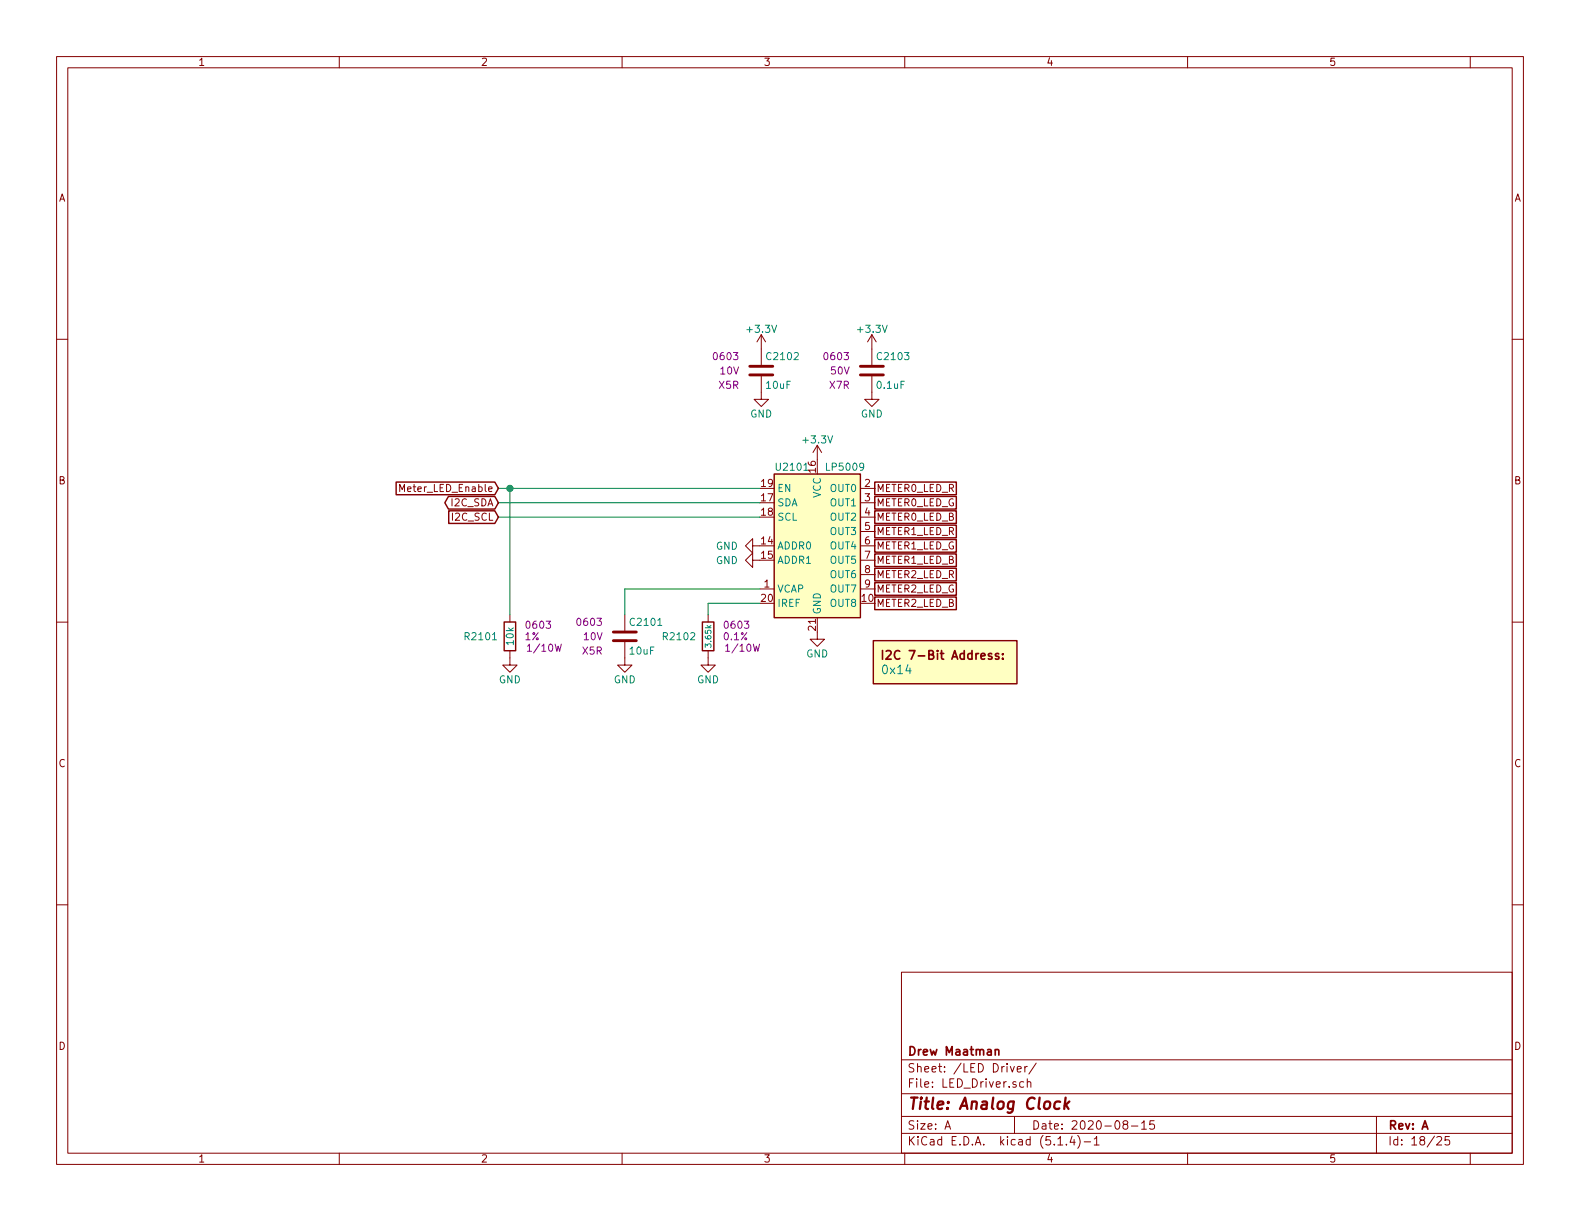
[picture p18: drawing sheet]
EESchema Schematic File Version 4
LIBS:Analog_Clock-cache
EELAYER 30 0
EELAYER END
$Descr A 11000 8500
encoding utf-8
Sheet 21 25
Title "Analog Clock"
Date "2020-08-15"
Rev "A"
Comp "Drew Maatman"
Comment1 ""
Comment2 ""
Comment3 ""
Comment4 ""
$EndDescr
$Comp
L Custom_Library:LP5009 U?
U 1 1
P 5690 3800
AR Path="/5E98CF45/5F281117" Ref="U?"  Part="1" 
AR Path="/5F280E04/5F281117" Ref="U2101"  Part="1" 
F 0 "U2101" H 5390 4350 50  0000 L CNN
F 1 "LP5009" H 5740 4350 50  0000 L CNN
F 2 "Housings_DFN_QFN:UQFN-20-1EP_3x3mm_Pitch0.4mm" H 5690 3700 50  0001 C CNN
F 3 "https://www.ti.com/lit/ds/symlink/lp5009.pdf?ts=1596330853683" H 5690 3700 50  0001 C CNN
F 4 "296-LP5009RUKRCT-ND" H 5690 3700 50  0001 C CNN "Digi-Key PN"
	1    5690 3800
	1    0    0    -1  
$EndComp
Text GLabel 6090 3400 2    50   UnSpc ~ 0
METER0_LED_R
Text GLabel 6090 3500 2    50   UnSpc ~ 0
METER0_LED_G
Text GLabel 6090 3600 2    50   UnSpc ~ 0
METER0_LED_B
$Comp
L Custom_Library:I2C_Address DOC2101
U 1 1
P 6580 4660
F 0 "DOC2101" H 6580 4910 60  0001 C CNN
F 1 "0x14" H 6130 4660 60  0000 L CNN
F 2 "" H 6580 5010 60  0001 C CNN
F 3 "" H 6580 5010 60  0001 C CNN
	1    6580 4660
	1    0    0    -1  
$EndComp
$Comp
L power:GND #PWR02109
U 1 1
P 5690 4400
F 0 "#PWR02109" H 5690 4150 50  0001 C CNN
F 1 "GND" H 5690 4250 50  0000 C CNN
F 2 "" H 5690 4400 50  0001 C CNN
F 3 "" H 5690 4400 50  0001 C CNN
	1    5690 4400
	1    0    0    -1  
$EndComp
$Comp
L power:+3.3V #PWR02108
U 1 1
P 5690 3200
F 0 "#PWR02108" H 5690 3050 50  0001 C CNN
F 1 "+3.3V" H 5690 3340 50  0000 C CNN
F 2 "" H 5690 3200 50  0001 C CNN
F 3 "" H 5690 3200 50  0001 C CNN
	1    5690 3200
	1    0    0    -1  
$EndComp
Text GLabel 6090 3700 2    50   UnSpc ~ 0
METER1_LED_R
Text GLabel 6090 3800 2    50   UnSpc ~ 0
METER1_LED_G
Text GLabel 6090 3900 2    50   UnSpc ~ 0
METER1_LED_B
Text GLabel 6090 4000 2    50   UnSpc ~ 0
METER2_LED_R
Text GLabel 6090 4100 2    50   UnSpc ~ 0
METER2_LED_G
Text GLabel 6090 4200 2    50   UnSpc ~ 0
METER2_LED_B
$Comp
L power:GND #PWR02104
U 1 1
P 5290 3800
F 0 "#PWR02104" H 5290 3550 50  0001 C CNN
F 1 "GND" V 5290 3650 50  0000 R CNN
F 2 "" H 5290 3800 50  0001 C CNN
F 3 "" H 5290 3800 50  0001 C CNN
	1    5290 3800
	0    1    1    0   
$EndComp
$Comp
L power:GND #PWR02105
U 1 1
P 5290 3900
F 0 "#PWR02105" H 5290 3650 50  0001 C CNN
F 1 "GND" V 5290 3750 50  0000 R CNN
F 2 "" H 5290 3900 50  0001 C CNN
F 3 "" H 5290 3900 50  0001 C CNN
	1    5290 3900
	0    1    1    0   
$EndComp
$Comp
L Custom_Library:R_Custom R?
U 1 1
P 4930 4430
AR Path="/5BB27BA3/5F33A0D6" Ref="R?"  Part="1" 
AR Path="/5BB27BF7/5F33A0D6" Ref="R?"  Part="1" 
AR Path="/5C1DE17A/5F33A0D6" Ref="R?"  Part="1" 
AR Path="/5C1E3A08/5F33A0D6" Ref="R?"  Part="1" 
AR Path="/5D779AE1/5F33A0D6" Ref="R?"  Part="1" 
AR Path="/5CB7718D/5F33A0D6" Ref="R?"  Part="1" 
AR Path="/5E0DC082/5F33A0D6" Ref="R?"  Part="1" 
AR Path="/5E0F263A/5F33A0D6" Ref="R?"  Part="1" 
AR Path="/5E939D31/5F33A0D6" Ref="R?"  Part="1" 
AR Path="/5E98CF45/5F33A0D6" Ref="R?"  Part="1" 
AR Path="/5F280E04/5F33A0D6" Ref="R2102"  Part="1" 
F 0 "R2102" H 4850 4430 50  0000 R CNN
F 1 "3.65k" V 4930 4430 40  0000 C CNN
F 2 "Resistors_SMD:R_0603" H 4930 4430 50  0001 C CNN
F 3 "" H 4930 4430 50  0001 C CNN
F 4 "0603" H 5030 4510 50  0000 L CNN "display_footprint"
F 5 "0.1%" H 5030 4430 50  0000 L CNN "Tolerance"
F 6 "1/10W" H 5040 4350 50  0000 L CNN "Wattage"
F 7 "YAG4547CT-ND" H 4930 4430 50  0001 C CNN "Digi-Key PN"
	1    4930 4430
	1    0    0    -1  
$EndComp
$Comp
L power:GND #PWR?
U 1 1
P 4930 4580
AR Path="/5E98CF45/5F33A0DC" Ref="#PWR?"  Part="1" 
AR Path="/5F280E04/5F33A0DC" Ref="#PWR02103"  Part="1" 
F 0 "#PWR02103" H 4930 4330 50  0001 C CNN
F 1 "GND" H 4930 4430 50  0000 C CNN
F 2 "" H 4930 4580 50  0001 C CNN
F 3 "" H 4930 4580 50  0001 C CNN
	1    4930 4580
	1    0    0    -1  
$EndComp
$Comp
L power:GND #PWR?
U 1 1
P 4350 4580
AR Path="/5E98CF45/5F33A0EC" Ref="#PWR?"  Part="1" 
AR Path="/5F280E04/5F33A0EC" Ref="#PWR02102"  Part="1" 
F 0 "#PWR02102" H 4350 4330 50  0001 C CNN
F 1 "GND" H 4350 4430 50  0000 C CNN
F 2 "" H 4350 4580 50  0001 C CNN
F 3 "" H 4350 4580 50  0001 C CNN
	1    4350 4580
	1    0    0    -1  
$EndComp
Wire Wire Line
	5290 4200 4930 4200
Wire Wire Line
	4930 4200 4930 4280
Wire Wire Line
	5290 4100 4350 4100
Wire Wire Line
	4350 4100 4350 4280
$Comp
L Custom_Library:C_Custom C?
U 1 1
P 4350 4430
AR Path="/5CB7718D/5F33CF88" Ref="C?"  Part="1" 
AR Path="/5E0DC082/5F33CF88" Ref="C?"  Part="1" 
AR Path="/5E0F9110/5F33CF88" Ref="C?"  Part="1" 
AR Path="/5A557C58/5F33CF88" Ref="C?"  Part="1" 
AR Path="/5CB25152/5F33CF88" Ref="C?"  Part="1" 
AR Path="/5E697934/5F33CF88" Ref="C?"  Part="1" 
AR Path="/5EAE2F02/5F33CF88" Ref="C?"  Part="1" 
AR Path="/5EAE3021/5F33CF88" Ref="C?"  Part="1" 
AR Path="/5EAE2D8A/5F33CF88" Ref="C?"  Part="1" 
AR Path="/5E939D31/5F33CF88" Ref="C?"  Part="1" 
AR Path="/5F280E04/5F33CF88" Ref="C2101"  Part="1" 
F 0 "C2101" H 4375 4530 50  0000 L CNN
F 1 "10uF" H 4375 4330 50  0000 L CNN
F 2 "Capacitors_SMD:C_0603" H 4388 4280 50  0001 C CNN
F 3 "" H 4375 4530 50  0001 C CNN
F 4 "0603" H 4200 4530 50  0000 R CNN "display_footprint"
F 5 "10V" H 4200 4430 50  0000 R CNN "Voltage"
F 6 "X5R" H 4200 4330 50  0000 R CNN "Dielectric"
F 7 "490-10474-1-ND" H 4350 4430 50  0001 C CNN "Digi-Key PN"
	1    4350 4430
	1    0    0    -1  
$EndComp
$Comp
L power:GND #PWR?
U 1 1
P 3550 4580
AR Path="/5E98CF45/5F3402F2" Ref="#PWR?"  Part="1" 
AR Path="/5F280E04/5F3402F2" Ref="#PWR02101"  Part="1" 
F 0 "#PWR02101" H 3550 4330 50  0001 C CNN
F 1 "GND" H 3550 4430 50  0000 C CNN
F 2 "" H 3550 4580 50  0001 C CNN
F 3 "" H 3550 4580 50  0001 C CNN
	1    3550 4580
	1    0    0    -1  
$EndComp
Wire Wire Line
	3550 4280 3550 3400
Wire Wire Line
	3550 3400 5290 3400
$Comp
L Custom_Library:R_Custom R?
U 1 1
P 3550 4430
AR Path="/5BB27BA3/5F342C1F" Ref="R?"  Part="1" 
AR Path="/5BB27BF7/5F342C1F" Ref="R?"  Part="1" 
AR Path="/5C1DE17A/5F342C1F" Ref="R?"  Part="1" 
AR Path="/5C1E3A08/5F342C1F" Ref="R?"  Part="1" 
AR Path="/5D779AE1/5F342C1F" Ref="R?"  Part="1" 
AR Path="/5CB7718D/5F342C1F" Ref="R?"  Part="1" 
AR Path="/5E0DC082/5F342C1F" Ref="R?"  Part="1" 
AR Path="/5E0F263A/5F342C1F" Ref="R?"  Part="1" 
AR Path="/5E939D31/5F342C1F" Ref="R?"  Part="1" 
AR Path="/5E98CF45/5F342C1F" Ref="R?"  Part="1" 
AR Path="/5F280E04/5F342C1F" Ref="R2101"  Part="1" 
F 0 "R2101" H 3470 4430 50  0000 R CNN
F 1 "10k" V 3550 4430 50  0000 C CNN
F 2 "Resistors_SMD:R_0603" H 3550 4430 50  0001 C CNN
F 3 "" H 3550 4430 50  0001 C CNN
F 4 "0603" H 3650 4510 50  0000 L CNN "display_footprint"
F 5 "1%" H 3650 4430 50  0000 L CNN "Tolerance"
F 6 "1/10W" H 3660 4350 50  0000 L CNN "Wattage"
F 7 "YAG2321CT-ND" H 3850 4830 60  0001 C CNN "Digi-Key PN"
	1    3550 4430
	1    0    0    -1  
$EndComp
Text GLabel 3470 3400 0    50   Input ~ 0
Meter_LED_Enable
Wire Wire Line
	3470 3400 3550 3400
Connection ~ 3550 3400
Text GLabel 3470 3600 0    50   Input ~ 0
I2C_SCL
Text GLabel 3470 3500 0    50   BiDi ~ 0
I2C_SDA
Wire Wire Line
	3470 3500 5290 3500
Wire Wire Line
	3470 3600 5290 3600
$Comp
L Custom_Library:C_Custom C?
U 1 1
P 6070 2580
AR Path="/5B3E071A/5F348653" Ref="C?"  Part="1" 
AR Path="/5E0652BA/5F348653" Ref="C?"  Part="1" 
AR Path="/5E0A0E29/5F348653" Ref="C?"  Part="1" 
AR Path="/5E052856/5F348653" Ref="C?"  Part="1" 
AR Path="/5EAE2D84/5F348653" Ref="C?"  Part="1" 
AR Path="/5E939D24/5F348653" Ref="C?"  Part="1" 
AR Path="/5E939D42/5F348653" Ref="C?"  Part="1" 
AR Path="/5F280E04/5F348653" Ref="C2103"  Part="1" 
F 0 "C2103" H 6095 2680 50  0000 L CNN
F 1 "0.1uF" H 6095 2480 50  0000 L CNN
F 2 "Capacitors_SMD:C_0603" H 6108 2430 50  0001 C CNN
F 3 "" H 6095 2680 50  0001 C CNN
F 4 "0603" H 5920 2680 50  0000 R CNN "display_footprint"
F 5 "50V" H 5920 2580 50  0000 R CNN "Voltage"
F 6 "X7R" H 5920 2480 50  0000 R CNN "Dielectric"
F 7 "399-7845-1-ND" H 2160 -4300 50  0001 C CNN "Digi-Key PN"
	1    6070 2580
	1    0    0    -1  
$EndComp
$Comp
L power:+3.3V #PWR?
U 1 1
P 6070 2430
AR Path="/5E0652BA/5F348659" Ref="#PWR?"  Part="1" 
AR Path="/5E0A0E29/5F348659" Ref="#PWR?"  Part="1" 
AR Path="/5E052856/5F348659" Ref="#PWR?"  Part="1" 
AR Path="/5EAE2D84/5F348659" Ref="#PWR?"  Part="1" 
AR Path="/5E939D24/5F348659" Ref="#PWR?"  Part="1" 
AR Path="/5E939D42/5F348659" Ref="#PWR?"  Part="1" 
AR Path="/5F280E04/5F348659" Ref="#PWR02110"  Part="1" 
F 0 "#PWR02110" H 6070 2280 50  0001 C CNN
F 1 "+3.3V" H 6070 2570 50  0000 C CNN
F 2 "" H 6070 2430 50  0001 C CNN
F 3 "" H 6070 2430 50  0001 C CNN
	1    6070 2430
	1    0    0    -1  
$EndComp
$Comp
L power:GND #PWR?
U 1 1
P 6070 2730
AR Path="/5E0652BA/5F34865F" Ref="#PWR?"  Part="1" 
AR Path="/5E0A0E29/5F34865F" Ref="#PWR?"  Part="1" 
AR Path="/5E052856/5F34865F" Ref="#PWR?"  Part="1" 
AR Path="/5EAE2D84/5F34865F" Ref="#PWR?"  Part="1" 
AR Path="/5E939D24/5F34865F" Ref="#PWR?"  Part="1" 
AR Path="/5E939D42/5F34865F" Ref="#PWR?"  Part="1" 
AR Path="/5F280E04/5F34865F" Ref="#PWR02111"  Part="1" 
F 0 "#PWR02111" H 6070 2480 50  0001 C CNN
F 1 "GND" H 6070 2580 50  0000 C CNN
F 2 "" H 6070 2730 50  0001 C CNN
F 3 "" H 6070 2730 50  0001 C CNN
	1    6070 2730
	1    0    0    -1  
$EndComp
$Comp
L power:GND #PWR02107
U 1 1
P 5300 2730
F 0 "#PWR02107" H 5300 2480 50  0001 C CNN
F 1 "GND" H 5300 2580 50  0000 C CNN
F 2 "" H 5300 2730 50  0001 C CNN
F 3 "" H 5300 2730 50  0001 C CNN
	1    5300 2730
	1    0    0    -1  
$EndComp
$Comp
L Custom_Library:C_Custom C?
U 1 1
P 5300 2580
AR Path="/5CB7718D/5F34ADC0" Ref="C?"  Part="1" 
AR Path="/5E0DC082/5F34ADC0" Ref="C?"  Part="1" 
AR Path="/5E0F9110/5F34ADC0" Ref="C?"  Part="1" 
AR Path="/5A557C58/5F34ADC0" Ref="C?"  Part="1" 
AR Path="/5CB25152/5F34ADC0" Ref="C?"  Part="1" 
AR Path="/5E697934/5F34ADC0" Ref="C?"  Part="1" 
AR Path="/5EAE2F02/5F34ADC0" Ref="C?"  Part="1" 
AR Path="/5EAE3021/5F34ADC0" Ref="C?"  Part="1" 
AR Path="/5EAE2D8A/5F34ADC0" Ref="C?"  Part="1" 
AR Path="/5E939D31/5F34ADC0" Ref="C?"  Part="1" 
AR Path="/5F280E04/5F34ADC0" Ref="C2102"  Part="1" 
F 0 "C2102" H 5325 2680 50  0000 L CNN
F 1 "10uF" H 5325 2480 50  0000 L CNN
F 2 "Capacitors_SMD:C_0603" H 5338 2430 50  0001 C CNN
F 3 "" H 5325 2680 50  0001 C CNN
F 4 "0603" H 5150 2680 50  0000 R CNN "display_footprint"
F 5 "10V" H 5150 2580 50  0000 R CNN "Voltage"
F 6 "X5R" H 5150 2480 50  0000 R CNN "Dielectric"
F 7 "490-10474-1-ND" H 5300 2580 50  0001 C CNN "Digi-Key PN"
	1    5300 2580
	1    0    0    -1  
$EndComp
$Comp
L power:+3.3V #PWR?
U 1 1
P 5300 2430
AR Path="/5E0652BA/5F34AE43" Ref="#PWR?"  Part="1" 
AR Path="/5E0A0E29/5F34AE43" Ref="#PWR?"  Part="1" 
AR Path="/5E052856/5F34AE43" Ref="#PWR?"  Part="1" 
AR Path="/5EAE2D84/5F34AE43" Ref="#PWR?"  Part="1" 
AR Path="/5E939D24/5F34AE43" Ref="#PWR?"  Part="1" 
AR Path="/5E939D42/5F34AE43" Ref="#PWR?"  Part="1" 
AR Path="/5F280E04/5F34AE43" Ref="#PWR02106"  Part="1" 
F 0 "#PWR02106" H 5300 2280 50  0001 C CNN
F 1 "+3.3V" H 5300 2570 50  0000 C CNN
F 2 "" H 5300 2430 50  0001 C CNN
F 3 "" H 5300 2430 50  0001 C CNN
	1    5300 2430
	1    0    0    -1  
$EndComp
$EndSCHEMATC
